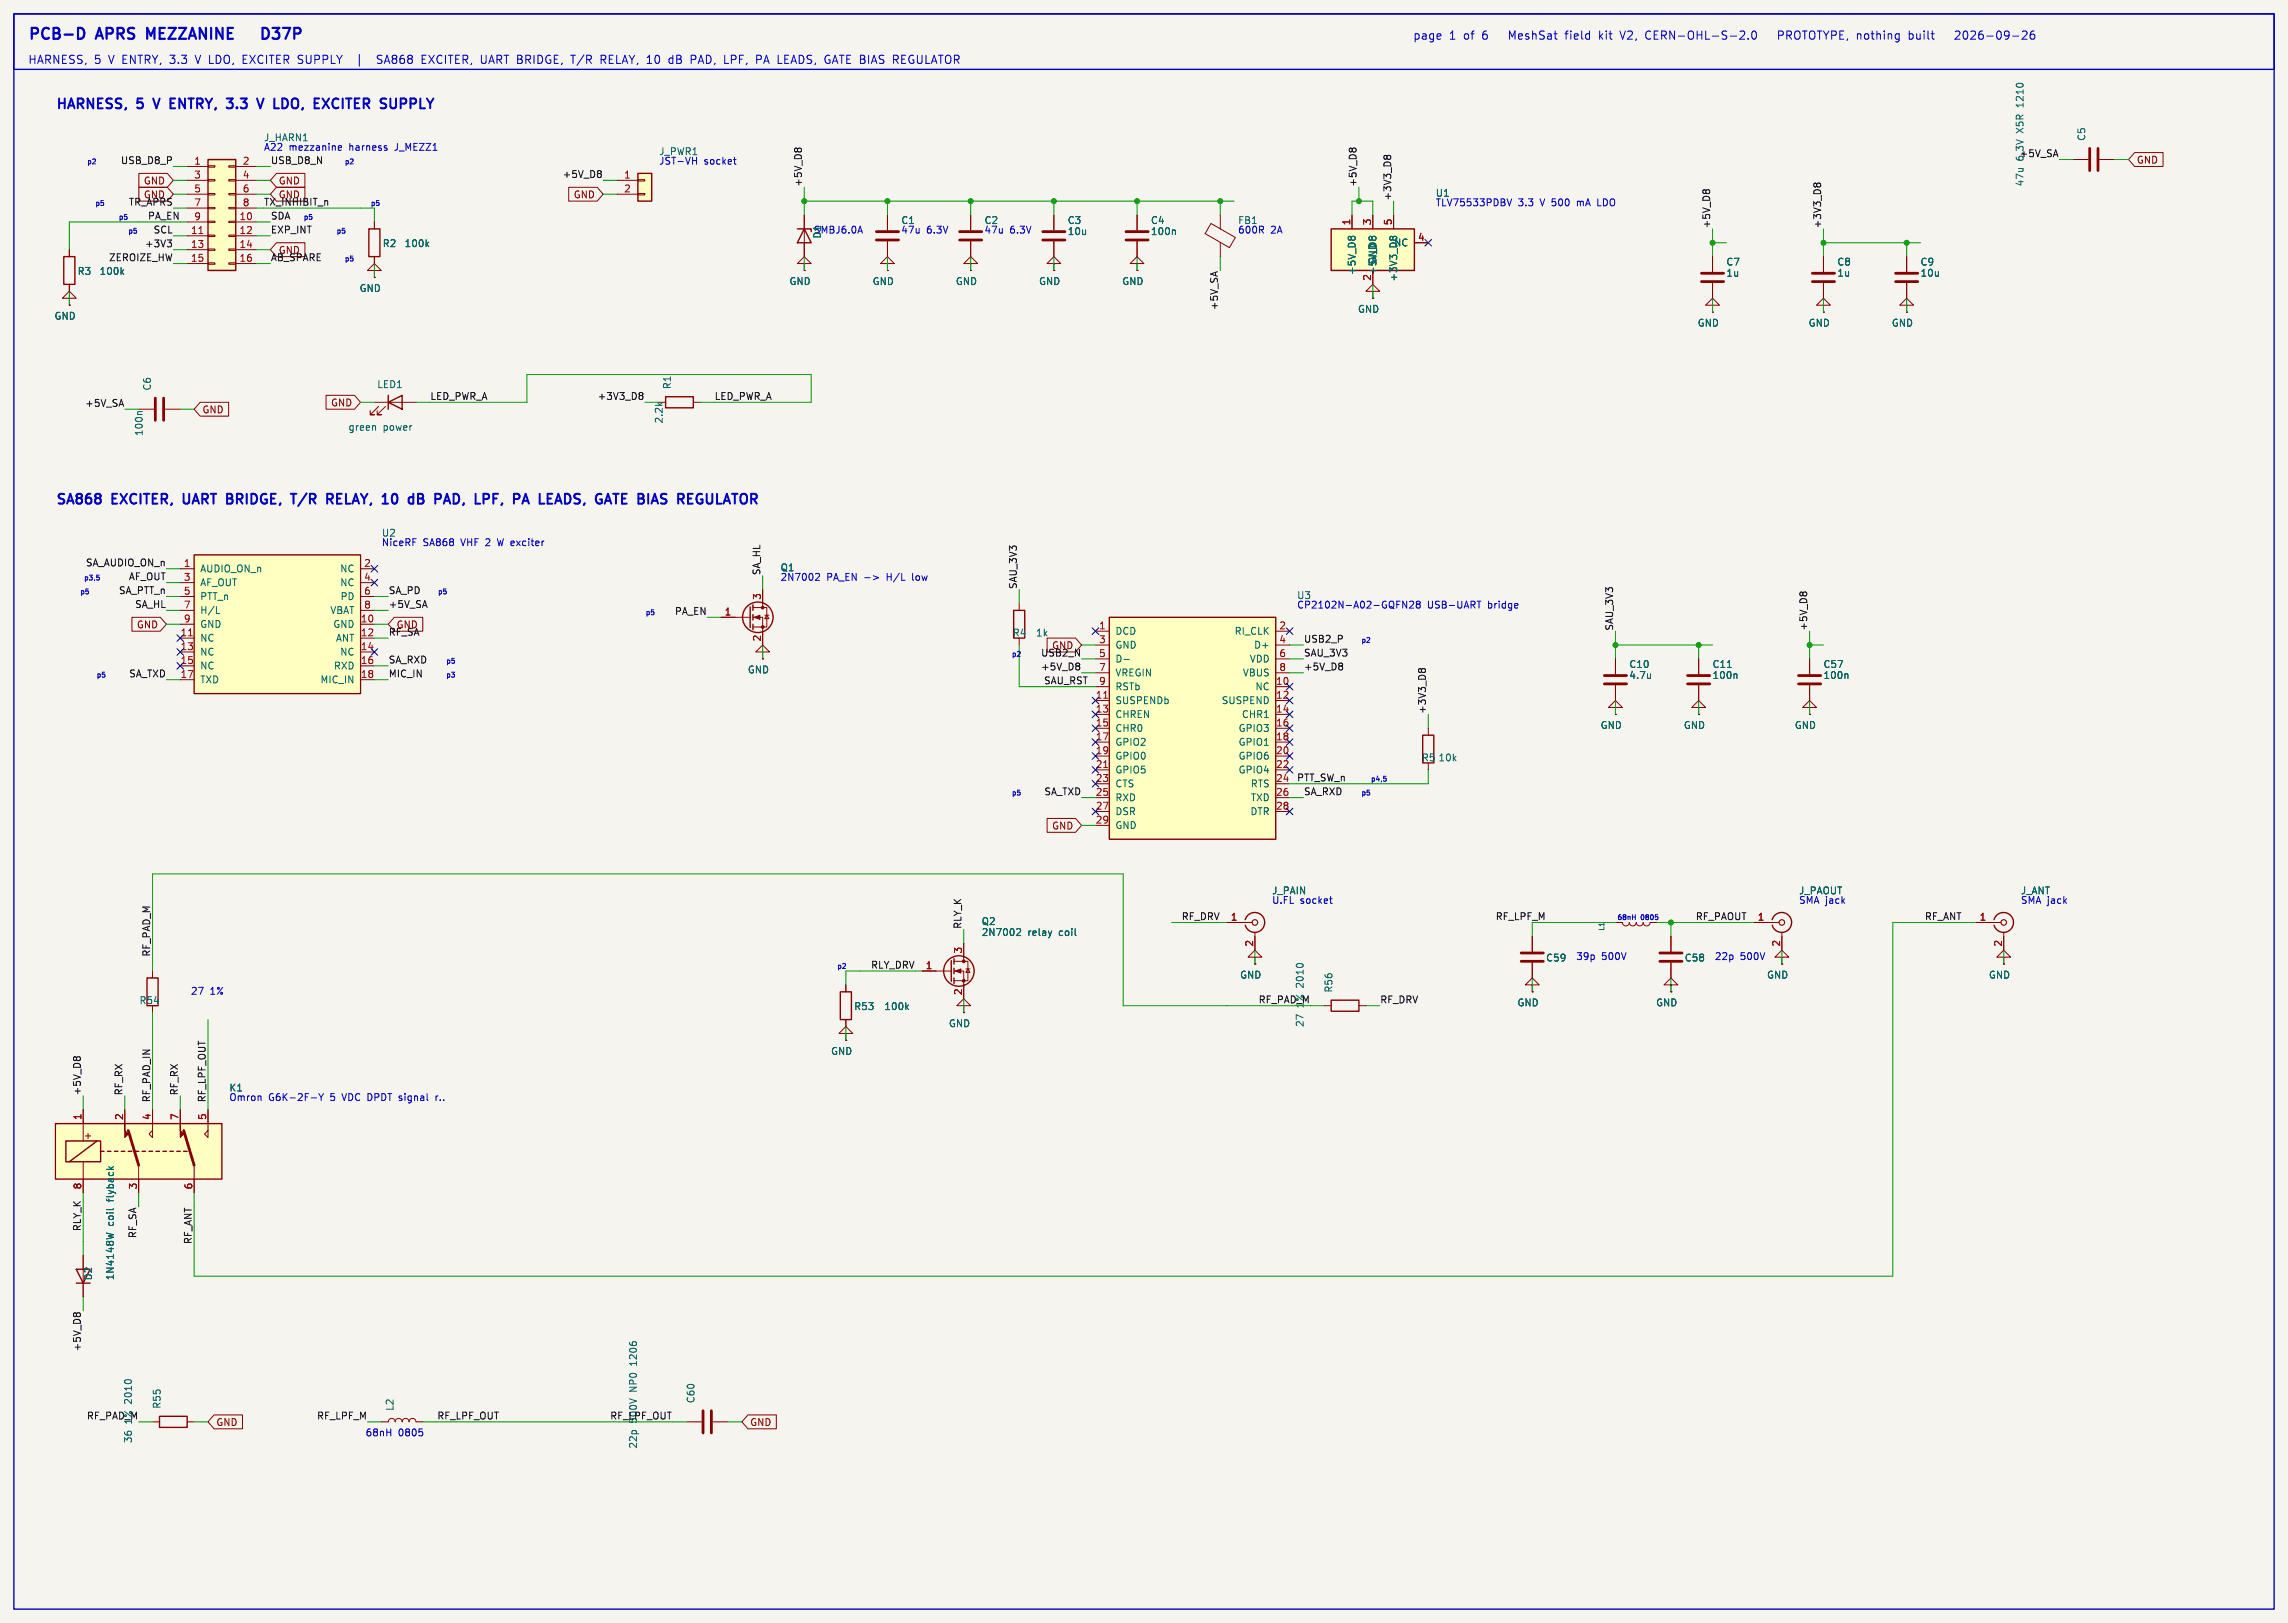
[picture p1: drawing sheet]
<svg xmlns="http://www.w3.org/2000/svg" width="419mm" height="297mm" viewBox="0 0 419 297" stroke-linecap="round" stroke-linejoin="round" font-family="sans-serif">
<defs><g id="words">
<g font-size="2.8" fill="#0000c2">
<text x="5.1" y="7.4">PCB-D</text>
<text x="17.9" y="7.4">APRS</text>
<text x="27.8" y="7.4">MEZZANINE</text>
<text x="51.4" y="7.4">D37P</text>
</g>
<g font-size="2.5" fill="#0000c2">
<text x="10.2" y="20.1">HARNESS,</text>
<text x="25.3" y="20.1">5</text>
<text x="29.1" y="20.1">V</text>
<text x="32.7" y="20.1">ENTRY,</text>
<text x="43.9" y="20.1">3.3</text>
<text x="50.3" y="20.1">V</text>
<text x="53.9" y="20.1">LDO,</text>
<text x="62" y="20.1">EXCITER</text>
<text x="74.9" y="20.1">SUPPLY</text>
<text x="10.2" y="92.5">SA868</text>
<text x="20.7" y="92.5">EXCITER,</text>
<text x="34.4" y="92.5">UART BRIDGE,</text>
<text x="55.7" y="92.5">T/R</text>
<text x="62.9" y="92.5">RELAY, 10</text>
<text x="79.3" y="92.5">dB</text>
<text x="84.8" y="92.5">PAD,</text>
<text x="92.9" y="92.5">LPF,</text>
<text x="100.7" y="92.5">PA</text>
<text x="106.1" y="92.5">LEADS,</text>
<text x="117.2" y="92.5">GATE BIAS</text>
<text x="133.6" y="92.5">REGULATOR</text>
</g>
<g font-size="2.1" fill="#0000c2">
<text x="5.1" y="11.8">HARNESS,</text>
<text x="17.2" y="11.8">5</text>
<text x="20" y="11.8">V ENTRY, 3.3</text>
<text x="36.3" y="11.8">V LDO, EXCITER SUPPLY</text>
<text x="70.6" y="11.8">SA868</text>
<text x="78.9" y="11.8">EXCITER, UART BRIDGE,</text>
<text x="106.8" y="11.8">T/R</text>
<text x="112.3" y="11.8">RELAY, 10</text>
<text x="125.1" y="11.8">dB</text>
<text x="129.3" y="11.8">PAD, LPF,</text>
<text x="141.6" y="11.8">PA LEADS, GATE BIAS</text>
<text x="167.3" y="11.8">REGULATOR</text>
<text x="258.8" y="7.4">page</text>
<text x="265.4" y="7.4">1</text>
<text x="268.2" y="7.4">of</text>
<text x="271.7" y="7.4">6</text>
<text x="277" y="7.4">MeshSat</text>
<text x="287.5" y="7.4">field</text>
<text x="293.8" y="7.4">kit</text>
<text x="297.9" y="7.4">V2,</text>
<text x="302.6" y="7.4">CERN-OHL-S-2.0</text>
<text x="327.4" y="7.4">PROTOTYPE, nothing</text>
<text x="351.6" y="7.4">built</text>
<text x="360.6" y="7.4">2026-09-26</text>
</g>
<g font-size="1.8" fill="#006464">
<text x="370.9" y="19.3" transform="rotate(-90 370.9 19.3)">1210</text>
<text x="48.3" y="26.1">J_HARN1</text>
<text x="370.9" y="24.2" transform="rotate(-90 370.9 24.2)">X5R</text>
<text x="382.2" y="25.9" transform="rotate(-90 382.2 25.9)">C5</text>
<text x="370.9" y="34.2" transform="rotate(-90 370.9 34.2)">47u</text>
<text x="165" y="41.2">C1</text>
<text x="180.2" y="41.2">C2</text>
<text x="195.5" y="41.2">C3</text>
<text x="210.7" y="41.2">C4</text>
<text x="262.9" y="36.2">U1</text>
<text x="70" y="45.4">R2</text>
<text x="74" y="45.4">100k</text>
<text x="150.6" y="43.8" transform="rotate(-90 150.6 43.8)">D1</text>
<text x="195.5" y="43.2">10u</text>
<text x="210.7" y="43.2">100n</text>
<text x="255.3" y="45.3">NC</text>
<text x="14.1" y="50.5">R3</text>
<text x="18.1" y="50.5">100k</text>
<text x="65.8" y="53.7">GND</text>
<text x="144.5" y="52.4">GND</text>
<text x="159.7" y="52.4">GND</text>
<text x="175" y="52.4">GND</text>
<text x="190.2" y="52.4">GND</text>
<text x="205.5" y="52.4">GND</text>
<text x="248.5" y="50.4" transform="rotate(-90 248.5 50.4)">+5V_D8</text>
<text x="252.3" y="50.4" transform="rotate(-90 252.3 50.4)">+5V_D8</text>
<text x="252.3" y="48.5" transform="rotate(-90 252.3 48.5)">GND</text>
<text x="256.1" y="51.7" transform="rotate(-90 256.1 51.7)">+3V3_D8</text>
<text x="316.1" y="48.8">C7</text>
<text x="316.1" y="50.9">1u</text>
<text x="336.4" y="48.8">C8</text>
<text x="336.4" y="50.9">1u</text>
<text x="351.7" y="48.8">C9</text>
<text x="351.7" y="50.9">10u</text>
<text x="9.9" y="58.7">GND</text>
<text x="248.6" y="57.5">GND</text>
<text x="310.9" y="60">GND</text>
<text x="331.2" y="60">GND</text>
<text x="346.4" y="60">GND</text>
<text x="27.8" y="71.6" transform="rotate(-90 27.8 71.6)">C6</text>
<text x="69" y="71.3">LED1</text>
<text x="123.1" y="71.4" transform="rotate(-90 123.1 71.4)">R1</text>
<text x="121.6" y="77.7" transform="rotate(-90 121.6 77.7)">2.2k</text>
<text x="26.3" y="79.9" transform="rotate(-90 26.3 79.9)">100n</text>
<text x="63.7" y="79.1">green</text>
<text x="70.2" y="79.1">power</text>
<text x="36.6" y="105">AUDIO_ON_n</text>
<text x="36.6" y="107.5">AF_OUT</text>
<text x="62.2" y="105">NC</text>
<text x="62.2" y="107.5">NC</text>
<text x="142.9" y="104.8">Q1</text>
<text x="36.6" y="110.1">PTT_n</text>
<text x="36.6" y="112.6">H/L</text>
<text x="60.4" y="112.6">VBAT</text>
<text x="62.3" y="110.1">PD</text>
<text x="36.6" y="115.2">GND</text>
<text x="36.6" y="117.7">NC</text>
<text x="61" y="115.2">GND</text>
<text x="61.4" y="117.7">ANT</text>
<text x="185.4" y="116.7">R4</text>
<text x="189.7" y="116.7">1k</text>
<text x="204.2" y="116.4">DCD</text>
<text x="204.2" y="119">GND</text>
<text x="226.1" y="116.4">RI_CLK</text>
<text x="229.6" y="119">D+</text>
<text x="36.6" y="120.2">NC</text>
<text x="36.6" y="122.8">NC</text>
<text x="36.6" y="125.3">TXD</text>
<text x="58.6" y="125.3">MIC_IN</text>
<text x="61.1" y="122.8">RXD</text>
<text x="62.2" y="120.2">NC</text>
<text x="136.9" y="123.5">GND</text>
<text x="204.2" y="121.5">D-</text>
<text x="204.2" y="124.1">VREGIN</text>
<text x="227.6" y="124.1">VBUS</text>
<text x="228.8" y="121.5">VDD</text>
<text x="298.3" y="122.5">C10</text>
<text x="298.3" y="124.5">4.7u</text>
<text x="313.6" y="124.5">100n</text>
<text x="313.6" y="122.5">C11</text>
<text x="333.9" y="124.5">100n</text>
<text x="333.9" y="122.5">C57</text>
<text x="204.2" y="126.6">RSTb</text>
<text x="204.2" y="129.1">SUSPENDb</text>
<text x="204.2" y="131.7">CHREN</text>
<text x="223.7" y="129.1">SUSPEND</text>
<text x="227.4" y="131.7">CHR1</text>
<text x="229.9" y="126.6">NC</text>
<text x="204.2" y="134.2">CHR0</text>
<text x="204.2" y="136.8">GPIO2</text>
<text x="226.8" y="134.2">GPIO3</text>
<text x="226.8" y="136.8">GPIO1</text>
<text x="293.1" y="133.7">GND</text>
<text x="308.3" y="133.7">GND</text>
<text x="328.7" y="133.7">GND</text>
<text x="204.2" y="139.3">GPIO0</text>
<text x="204.2" y="141.8">GPIO5</text>
<text x="226.8" y="139.3">GPIO6</text>
<text x="226.8" y="141.8">GPIO4</text>
<text x="260.3" y="139.6">R5</text>
<text x="263.4" y="139.6">10k</text>
<text x="204.2" y="144.4">CTS</text>
<text x="204.2" y="146.9">RXD</text>
<text x="204.2" y="149.5">DSR</text>
<text x="229" y="149.5">DTR</text>
<text x="229" y="144.4">RTS</text>
<text x="229" y="146.9">TXD</text>
<text x="204.2" y="152">GND</text>
<text x="232.9" y="165.6">U.FL</text>
<text x="232.9" y="164">J_PAIN</text>
<text x="329.4" y="164">J_PAOUT</text>
<text x="370.1" y="164">J_ANT</text>
<text x="179.7" y="169.6">Q2</text>
<text x="179.7" y="171.6">2N7002</text>
<text x="188.3" y="171.6">relay</text>
<text x="194.1" y="171.6">coil</text>
<text x="227.1" y="179.4">GND</text>
<text x="283.1" y="176.3">C59</text>
<text x="308.5" y="176.3">C58</text>
<text x="323.6" y="179.4">GND</text>
<text x="364.2" y="179.4">GND</text>
<text x="25.5" y="184.1">R54</text>
<text x="156.4" y="185.1">R53</text>
<text x="161.9" y="185.1">100k</text>
<text x="239" y="180.7" transform="rotate(-90 239 180.7)">2010</text>
<text x="244.3" y="181.9" transform="rotate(-90 244.3 181.9)">R56</text>
<text x="277.9" y="184.5">GND</text>
<text x="303.3" y="184.5">GND</text>
<text x="173.7" y="188.3">GND</text>
<text x="239" y="188.1" transform="rotate(-90 239 188.1)">27</text>
<text x="152.1" y="193.4">GND</text>
<text x="41.9" y="200.1">K1</text>
<text x="21.1" y="219.9" transform="rotate(-90 21.1 219.9)">flyback</text>
<text x="21.1" y="224.5" transform="rotate(-90 21.1 224.5)">coil</text>
<text x="17" y="234.5" transform="rotate(-90 17 234.5)">D2</text>
<text x="21.1" y="234.5" transform="rotate(-90 21.1 234.5)">1N4148W</text>
<text x="116.9" y="249.8" transform="rotate(-90 116.9 249.8)">1206</text>
<text x="24.4" y="256.9" transform="rotate(-90 24.4 256.9)">2010</text>
<text x="116.9" y="254.7" transform="rotate(-90 116.9 254.7)">NP0</text>
<text x="127.4" y="257" transform="rotate(-90 127.4 257)">C60</text>
<text x="29.6" y="258.1" transform="rotate(-90 29.6 258.1)">R55</text>
<text x="72.3" y="258.4" transform="rotate(-90 72.3 258.4)">L2</text>
<text x="24.4" y="264.3" transform="rotate(-90 24.4 264.3)">36</text>
<text x="116.9" y="265.4" transform="rotate(-90 116.9 265.4)">22p</text>
</g>
<g font-size="1.8" fill="#0000c2">
<text x="48.3" y="27.7">A22</text>
<text x="52.9" y="27.7">mezzanine</text>
<text x="64.1" y="27.7">harness</text>
<text x="72.6" y="27.7">J_MEZZ1</text>
<text x="120.7" y="28.6">J_PWR1</text>
<text x="120.6" y="30.2">JST-VH</text>
<text x="129" y="30.2">socket</text>
<text x="226.7" y="41.2">FB1</text>
<text x="262.9" y="37.9">TLV75533PDBV</text>
<text x="278.1" y="37.9">3.3</text>
<text x="282.3" y="37.9">V 500</text>
<text x="289.3" y="37.9">mA</text>
<text x="293.3" y="37.9">LDO</text>
<text x="149" y="42.9">SMBJ6.0A</text>
<text x="165" y="42.9">47u</text>
<text x="169.7" y="42.9">6.3V</text>
<text x="180.2" y="42.9">47u</text>
<text x="185" y="42.9">6.3V</text>
<text x="226.7" y="42.9">600R</text>
<text x="232.8" y="42.9">2A</text>
<text x="69.8" y="100.1">NiceRF</text>
<text x="69.9" y="98.5">U2</text>
<text x="77.5" y="100.1">SA868</text>
<text x="84.6" y="100.1">VHF 2</text>
<text x="91.6" y="100.1">W exciter</text>
<text x="142.9" y="106.4">2N7002</text>
<text x="151.4" y="106.4">PA_EN -&gt;</text>
<text x="162.7" y="106.4">H/L</text>
<text x="167.6" y="106.4">low</text>
<text x="237.5" y="111.5">CP2102N-A02-GQFN28</text>
<text x="237.5" y="109.9">U3</text>
<text x="261.5" y="111.5">USB-UART</text>
<text x="272.7" y="111.5">bridge</text>
<text x="238.1" y="165.6">socket</text>
<text x="329.4" y="165.6">SMA jack</text>
<text x="370.1" y="165.6">SMA jack</text>
<text x="288.6" y="175.9">39p</text>
<text x="293.4" y="175.9">500V</text>
<text x="314" y="175.9">22p</text>
<text x="318.8" y="175.9">500V</text>
<text x="34.9" y="182.2">27</text>
<text x="38.5" y="182.2">1%</text>
<text x="41.9" y="201.7">Omron</text>
<text x="49.2" y="201.7">G6K-2F-Y</text>
<text x="60.6" y="201.7">5</text>
<text x="63" y="201.7">VDC DPDT signal</text>
<text x="80.7" y="201.7">r..</text>
<text x="66.9" y="263.1">68nH</text>
<text x="72.9" y="263.1">0805</text>
</g>
<g font-size="1.8" fill="#0f0f0f">
<text x="369.9" y="28.9">+5V_SA</text>
<text x="370.9" y="29.5" transform="rotate(-90 370.9 29.5)">6.3V</text>
<text x="22.1" y="30.1">USB_D8_P</text>
<text x="49.5" y="30.1">USB_D8_N</text>
<text x="103" y="32.7">+5V_D8</text>
<text x="147" y="34.3" transform="rotate(-90 147 34.3)">+5V_D8</text>
<text x="248.6" y="34.3" transform="rotate(-90 248.6 34.3)">+5V_D8</text>
<text x="23.5" y="37.8">TR_APRS</text>
<text x="26.2" y="36.5">GND</text>
<text x="27" y="40.3">PA_EN</text>
<text x="48.3" y="37.8">TX_INHIBIT_n</text>
<text x="49.5" y="40.3">SDA</text>
<text x="51" y="36.5">GND</text>
<text x="254.9" y="36.8" transform="rotate(-90 254.9 36.8)">+3V3_D8</text>
<text x="313.3" y="41.9" transform="rotate(-90 313.3 41.9)">+5V_D8</text>
<text x="333.7" y="41.9" transform="rotate(-90 333.7 41.9)">+3V3_D8</text>
<text x="19.9" y="47.9">ZEROIZE_HW</text>
<text x="26.5" y="45.4">+3V3</text>
<text x="28" y="42.8">SCL</text>
<text x="49.5" y="42.8">EXP_INT</text>
<text x="49.5" y="47.9">AB_SPARE</text>
<text x="51" y="46.7">GND</text>
<text x="223.2" y="56.9" transform="rotate(-90 223.2 56.9)">+5V_SA</text>
<text x="15.5" y="74.6">+5V_SA</text>
<text x="78.7" y="73.3">LED_PWR_A</text>
<text x="109.4" y="73.3">+3V3_D8</text>
<text x="130.8" y="73.3">LED_PWR_A</text>
<text x="15.6" y="103.8">SA_AUDIO_ON_n</text>
<text x="23.5" y="106.3">AF_OUT</text>
<text x="139.4" y="105.4" transform="rotate(-90 139.4 105.4)">SA_HL</text>
<text x="186.3" y="108" transform="rotate(-90 186.3 108)">SAU_3V3</text>
<text x="21.7" y="108.9">SA_PTT_n</text>
<text x="24.7" y="111.4">SA_HL</text>
<text x="71.1" y="111.4">+5V_SA</text>
<text x="71.1" y="108.9">SA_PD</text>
<text x="123.5" y="112.7">PA_EN</text>
<text x="71.1" y="116.5">RF_SA</text>
<text x="72.5" y="115.3">GND</text>
<text x="192.6" y="119.1">GND</text>
<text x="238.8" y="117.8">USB2_P</text>
<text x="295.6" y="115.6" transform="rotate(-90 295.6 115.6)">SAU_3V3</text>
<text x="331.1" y="115.6" transform="rotate(-90 331.1 115.6)">+5V_D8</text>
<text x="23.6" y="124.1">SA_TXD</text>
<text x="71.1" y="121.6">SA_RXD</text>
<text x="71.1" y="124.1">MIC_IN</text>
<text x="190.6" y="120.3">USB2_N</text>
<text x="190.6" y="122.8">+5V_D8</text>
<text x="191.1" y="125.4">SAU_RST</text>
<text x="238.8" y="120.3">SAU_3V3</text>
<text x="238.8" y="122.8">+5V_D8</text>
<text x="261.3" y="130.8" transform="rotate(-90 261.3 130.8)">+3V3_D8</text>
<text x="237.5" y="143.2">PTT_SW_n</text>
<text x="191.2" y="145.7">SA_TXD</text>
<text x="238.8" y="145.7">SA_RXD</text>
<text x="176.2" y="170.2" transform="rotate(-90 176.2 170.2)">RLY_K</text>
<text x="216.4" y="168.6">RF_DRV</text>
<text x="310.5" y="168.6">RF_PAOUT</text>
<text x="352.5" y="168.6">RF_ANT</text>
<text x="27.6" y="175.3" transform="rotate(-90 27.6 175.3)">RF_PAD_M</text>
<text x="159.5" y="177.5">RLY_DRV</text>
<text x="230.5" y="183.8">RF_PAD_M</text>
<text x="239" y="184.6" transform="rotate(-90 239 184.6)">1%</text>
<text x="252.7" y="183.8">RF_DRV</text>
<text x="14.9" y="200.7" transform="rotate(-90 14.9 200.7)">+5V_D8</text>
<text x="22.5" y="200.7" transform="rotate(-90 22.5 200.7)">RF_RX</text>
<text x="27.6" y="201.9" transform="rotate(-90 27.6 201.9)">RF_PAD_IN</text>
<text x="32.7" y="200.7" transform="rotate(-90 32.7 200.7)">RF_RX</text>
<text x="37.8" y="201.9" transform="rotate(-90 37.8 201.9)">RF_LPF_OUT</text>
<text x="14.9" y="225.5" transform="rotate(-90 14.9 225.5)">RLY_K</text>
<text x="25.1" y="226.8" transform="rotate(-90 25.1 226.8)">RF_SA</text>
<text x="35.2" y="227.9" transform="rotate(-90 35.2 227.9)">RF_ANT</text>
<text x="14.9" y="247.6" transform="rotate(-90 14.9 247.6)">+5V_D8</text>
<text x="15.8" y="260">RF_PAD_M</text>
<text x="24.4" y="260.8" transform="rotate(-90 24.4 260.8)">1%</text>
<text x="58" y="260">RF_LPF_M</text>
<text x="80" y="260">RF_LPF_OUT</text>
<text x="111.7" y="260">RF_LPF_OUT</text>
<text x="116.9" y="260.6" transform="rotate(-90 116.9 260.6)">500V</text>
</g>
<g font-size="1.8" fill="#840000">
<text x="26.2" y="34">GND</text>
<text x="51" y="34">GND</text>
<text x="391.3" y="30.2">GND</text>
<text x="105" y="36.5">GND</text>
<text x="37" y="75.9">GND</text>
<text x="60.5" y="74.6">GND</text>
<text x="25" y="115.3">GND</text>
<text x="192.6" y="152.1">GND</text>
<text x="15.2" y="208.8">+</text>
<text x="39.5" y="261.3">GND</text>
<text x="137.3" y="261.3">GND</text>
</g>
<g font-size="1.8" fill="#a90000">
<text x="35.5" y="30.2">1</text>
<text x="35.5" y="32.8">3</text>
<text x="35.5" y="35.3">5</text>
<text x="44.4" y="30.2">2</text>
<text x="44.4" y="32.8">4</text>
<text x="44.4" y="35.3">6</text>
<text x="114.2" y="32.8">1</text>
<text x="114.2" y="35.3">2</text>
<text x="35.5" y="37.8">7</text>
<text x="35.5" y="40.4">9</text>
<text x="43.8" y="40.4">10</text>
<text x="44.4" y="37.8">8</text>
<text x="247.4" y="41.3" transform="rotate(-90 247.4 41.3)">1</text>
<text x="251.2" y="41.3" transform="rotate(-90 251.2 41.3)">3</text>
<text x="255" y="41.3" transform="rotate(-90 255 41.3)">5</text>
<text x="34.9" y="42.9">11</text>
<text x="34.9" y="45.5">13</text>
<text x="43.8" y="42.9">12</text>
<text x="43.8" y="45.5">14</text>
<text x="259.6" y="44.2">4</text>
<text x="34.9" y="48">15</text>
<text x="43.8" y="48">16</text>
<text x="251.2" y="51.5" transform="rotate(-90 251.2 51.5)">2</text>
<text x="33.6" y="103.9">1</text>
<text x="33.6" y="106.4">3</text>
<text x="66.6" y="103.9">2</text>
<text x="66.6" y="106.4">4</text>
<text x="33.6" y="109">5</text>
<text x="33.6" y="111.5">7</text>
<text x="66.6" y="109">6</text>
<text x="66.6" y="111.5">8</text>
<text x="132.6" y="112.8">1</text>
<text x="139.4" y="109.9" transform="rotate(-90 139.4 109.9)">3</text>
<text x="33" y="116.6">11</text>
<text x="33" y="119.1">13</text>
<text x="33.6" y="114">9</text>
<text x="66" y="114">10</text>
<text x="66" y="116.6">12</text>
<text x="66" y="119.1">14</text>
<text x="139.4" y="117.5" transform="rotate(-90 139.4 117.5)">2</text>
<text x="201.2" y="115.3">1</text>
<text x="201.2" y="117.9">3</text>
<text x="234.2" y="115.3">2</text>
<text x="234.2" y="117.9">4</text>
<text x="33" y="121.7">15</text>
<text x="33" y="124.2">17</text>
<text x="66" y="121.7">16</text>
<text x="66" y="124.2">18</text>
<text x="201.2" y="120.4">5</text>
<text x="201.2" y="122.9">7</text>
<text x="201.2" y="125.5">9</text>
<text x="233.6" y="125.5">10</text>
<text x="234.2" y="120.4">6</text>
<text x="234.2" y="122.9">8</text>
<text x="200.6" y="128">11</text>
<text x="200.6" y="130.6">13</text>
<text x="233.6" y="128">12</text>
<text x="233.6" y="130.6">14</text>
<text x="200.6" y="133.1">15</text>
<text x="200.6" y="135.6">17</text>
<text x="233.6" y="133.1">16</text>
<text x="233.6" y="135.6">18</text>
<text x="200.6" y="138.2">19</text>
<text x="200.6" y="140.7">21</text>
<text x="200.6" y="143.3">23</text>
<text x="233.6" y="138.2">20</text>
<text x="233.6" y="140.7">22</text>
<text x="233.6" y="143.3">24</text>
<text x="200.6" y="145.8">25</text>
<text x="200.6" y="148.3">27</text>
<text x="233.6" y="145.8">26</text>
<text x="233.6" y="148.3">28</text>
<text x="200.6" y="150.9">29</text>
<text x="225.4" y="168.7">1</text>
<text x="229.6" y="173.4" transform="rotate(-90 229.6 173.4)">2</text>
<text x="321.9" y="168.7">1</text>
<text x="326.1" y="173.4" transform="rotate(-90 326.1 173.4)">2</text>
<text x="362.5" y="168.7">1</text>
<text x="366.8" y="173.4" transform="rotate(-90 366.8 173.4)">2</text>
<text x="169.5" y="177.5">1</text>
<text x="176.3" y="174.7" transform="rotate(-90 176.3 174.7)">3</text>
<text x="176.3" y="182.3" transform="rotate(-90 176.3 182.3)">2</text>
<text x="15" y="205.2" transform="rotate(-90 15 205.2)">1</text>
<text x="22.6" y="205.2" transform="rotate(-90 22.6 205.2)">2</text>
<text x="27.7" y="205.2" transform="rotate(-90 27.7 205.2)">4</text>
<text x="32.8" y="205.2" transform="rotate(-90 32.8 205.2)">7</text>
<text x="37.8" y="205.2" transform="rotate(-90 37.8 205.2)">5</text>
<text x="15" y="217.9" transform="rotate(-90 15 217.9)">8</text>
<text x="25.1" y="217.9" transform="rotate(-90 25.1 217.9)">3</text>
<text x="35.3" y="217.9" transform="rotate(-90 35.3 217.9)">6</text>
</g>
<text font-size="1.8" fill="#009600" x="273.9" y="168.6">RF_LPF_M</text>
<g font-size="1.3" fill="#0000c2">
<text x="15.9" y="30.1">p2</text>
<text x="63.1" y="30.1">p2</text>
<text x="17.4" y="37.8">p5</text>
<text x="21.7" y="40.3">p5</text>
<text x="55.5" y="40.3">p5</text>
<text x="67.8" y="37.8">p5</text>
<text x="23.4" y="42.8">p5</text>
<text x="61.6" y="42.8">p5</text>
<text x="63.1" y="47.9">p5</text>
<text x="15.3" y="106.3">p3,5</text>
<text x="14.6" y="108.9">p5</text>
<text x="80.1" y="108.9">p5</text>
<text x="118.2" y="112.7">p5</text>
<text x="249.3" y="117.8">p2</text>
<text x="17.6" y="124.1">p5</text>
<text x="81.7" y="124.1">p3</text>
<text x="81.7" y="121.6">p5</text>
<text x="185.3" y="120.3">p2</text>
<text x="251" y="143.2">p4,5</text>
<text x="185.3" y="145.7">p5</text>
<text x="249.3" y="145.7">p5</text>
<text x="296.2" y="168.5">68nH</text>
<text x="300.6" y="168.5">0805</text>
<text x="153.3" y="177.5">p2</text>
</g>
<text font-size="1.3" fill="#006464" x="294.1" y="170.6" transform="rotate(-90 294.1 170.6)">L1</text>
</g></defs>
<path d="M0 0h419.1v297.2h-419.1z" fill="#f5f4ef" stroke="#f5f4ef" stroke-width=".18"/>
<path d="M332 50h4M332 51.6h4" fill="none" stroke="#840000" stroke-width=".51"/>
<path d="M334 47v2.8M334 51.8v2.8M168.9 177.8h5.3M174.8 176h2.5v3.6h-2.5M174.8 177.8h1.7v5.1M176.5 172.7v3.3M176.9 177.4h.8M177.3 177.4l.4 .7h-.8zM154.9 180.3v1.3M154.9 186.7v1.3M176.5 184.2h1.3l-1.3-1.3-1.2 1.3h1.2v1.2M176.5 185.4h.1" fill="none" stroke="#840000" stroke-width=".18"/>
<g fill="none" stroke="#840000" stroke-width=".25">
<path d="M174.2 175.9v3.8M174.8 175.5v1M174.8 177.3v1M174.8 179.1v1M153.9 181.6h2.1v5.1h-2.1z"/>
<circle cx="175.6" cy="177.8" r="2.79"/>
</g>
<path d="M186.4 170l.4 .1 .2 .3-.8 .9h.8M166 184.4l.4 .5M166.4 184l-.5 .5" fill="none" stroke="#006464" stroke-width=".18"/>
<g fill="#840000" stroke="#840000" stroke-width=".18">
<path d="M175 177.8l1-.4v.8z"/>
<circle cx="176.5" cy="176" r=".25"/>
<circle cx="176.5" cy="179.6" r=".25"/>
</g>
<path d="M10.2 205.7h30.4v10.2h-30.4z" fill="#ffffc2"/>
<g fill="none" stroke="#840000" stroke-width=".25">
<path d="M26.9 179.1h2.1v5.1h-2.1zM10.2 205.7h30.4v10.2h-30.4zM12.1 208.9h6.3v3.8h-6.3zM17.8 208.9l-5.1 3.8M18.4 210.8h.6M19.7 210.8h.6M21 210.8h.6M22.2 210.8h.7M23.5 210.8h.6M24.8 210.8h.6M26 210.8h.7M27.3 210.8h.6"/>
<path d="M28.6 210.8h.6M29.8 210.8h.7M31.1 210.8h.6M32.4 210.8h.6M33.7 210.8h.6M14 232.4h2.5l-1.3 2.6zM14 235h2.5"/>
</g>
<g fill="none" stroke="#840000" stroke-width=".18">
<path d="M223.5 39.4v2.5M221.8 40.9l4.5 2.6-1.1 1.8-4.4-2.5zM223.5 44.4v2.6M27.9 177.8v1.3M27.9 184.2v1.2M15.2 203.2v5.7M15.2 212.7v5.7M22.9 203.2v2.5M25.4 213.4v5M27.9 203.2v5.1l-.6-.7 .6-.6M33 203.2v2.5M35.6 213.4v5"/>
<path d="M38.1 203.2v5.1l-.6-.7 .6-.6M15.2 229.9v2.5M15.2 235v2.5"/>
</g>
<g fill="#840000" stroke="#840000" stroke-width=".18">
<path d="M22.9 205.7v1.3l.6 .6-.6 .7z"/>
<path d="M33 205.7v1.3l.7 .6-.7 .7z"/>
</g>
<path d="M23.5 207l1.9 6.4M33.7 207l1.9 6.4" fill="none" stroke="#840000" stroke-width=".51"/>
<path d="M19.9 213.6l.5 .5M20.8 213.6l-.5 .4M19.5 225.8l1.3 .3M20.8 221.3l-.1 .1" fill="none" stroke="#006464" stroke-width=".18"/>
<path d="M203.2 113h30.5v40.7h-30.5z" fill="#ffffc2"/>
<path d="M203.2 113h30.5v40.7h-30.5z" fill="none" stroke="#840000" stroke-width=".25"/>
<g fill="none" stroke="#840000" stroke-width=".18">
<path d="M313.7 55.9h1.3l-1.3-1.3-1.3 1.3h1.3v1.3M313.7 57.2h.1M313.7 47v2.8M313.7 51.8v2.8M334 55.9h1.3l-1.3-1.3-1.3 1.3h1.3v1.3M334 57.2h.1M349.2 55.9h1.3l-1.3-1.3-1.2 1.3h1.2v1.3M349.2 57.2h.1M200.7 115.6h2.5M200.7 118.1h2.5M233.7 115.6h2.5M233.7 118.1h2.5"/>
<path d="M200.7 120.7h2.5M200.7 123.2h2.5M200.7 125.7h2.5M200.7 128.3h2.5M200.7 130.8h2.5M200.7 133.4h2.5M200.7 135.9h2.5M200.7 138.4h2.5M233.7 120.7h2.5M233.7 123.2h2.5M233.7 125.7h2.5M233.7 128.3h2.5"/>
<path d="M233.7 130.8h2.5M233.7 133.4h2.5M233.7 135.9h2.5M233.7 138.4h2.5M200.7 141h2.5M200.7 143.5h2.5M200.7 146.1h2.5M200.7 148.6h2.5M200.7 151.1h2.5M233.7 141h2.5M233.7 143.5h2.5M233.7 146.1h2.5"/>
<path d="M233.7 148.6h2.5M154.9 189.2h1.3l-1.3-1.2-1.2 1.2h1.2v1.3M154.9 190.5h.1"/>
</g>
<path d="M205.9 120.7h1" fill="none" stroke="#006464" stroke-width=".18"/>
<path d="M202.2 127.9h.7M202.2 140.6h.7" fill="none" stroke="#a90000" stroke-width=".18"/>
<path d="M311.7 50h4M311.7 51.6h4" fill="none" stroke="#840000" stroke-width=".51"/>
<path d="M243.8 41.9h15.3v7.6h-15.3z" fill="#ffffc2"/>
<path d="M243.8 41.9h15.3v7.6h-15.3zM71.1 73.7l2.6-1.3v2.5zM71.1 72.4v2.5M365.3 168.4a1.81 1.81 0 0 1 2.7-1 1.81 1.81 0 0 1 .1 3 1.81 1.81 0 0 1-2.8-1" fill="none" stroke="#840000" stroke-width=".25"/>
<g fill="none" stroke="#840000" stroke-width=".18">
<path d="M162.6 39.4v2.8M177.8 39.4v2.8M193 39.4v2.8M208.3 39.4v2.8M247.6 39.4v2.5M251.5 39.4v2.5M255.3 39.4v2.5M379.7 29.2h2.8M384.6 29.2h2.7M68.6 49.5h1.2l-1.2-1.2-1.3 1.2h1.3v1.3M68.6 50.8h.1M162.6 48.3h1.2l-1.2-1.3-1.3 1.3h1.3v1.2"/>
<path d="M162.6 49.5h.1M162.6 44.2v2.8M177.8 48.3h1.3l-1.3-1.3-1.3 1.3h1.3v1.2M177.8 49.5h.1M177.8 44.2v2.8M193 48.3h1.3l-1.3-1.3-1.2 1.3h1.2v1.2M193 49.5h.1M193 44.2v2.8M208.3 44.2v2.8M251.5 53.3h1.2l-1.2-1.2-1.3 1.2h1.3v1.3M251.5 54.6h.1M251.5 49.5v2.6"/>
<path d="M259.1 44.5h2.5M349.2 47v2.8M349.2 51.8v2.8M68.6 73.7h7.6M69.3 74.4l-1.5 1.5h.8h-.8v-.7M70.6 74.4l-1.5 1.5h.7h-.7v-.7M331.5 120.7v2.7M331.5 125.5v2.8M361.9 168.9h4.6M367 175.3h1.3l-1.3-1.3-1.2 1.3h1.2v1.2M367 176.5h.1M367 170.7v3.3"/>
</g>
<path d="M215.1 42.1l.2 .2v.7M247 43.5l.2-.2 .3 .2 .2-.2h.3l.2 .2M250.8 43.5l.2-.2 .3 .2 .3-.2h.2l.2 .2M255.8 43.5l-.2-.2h-.2l-.3 .2-.3-.2-.2 .2v.3M68.7 78l.1 .8M338.3 123.4l.2 .2v.6" fill="none" stroke="#006464" stroke-width=".18"/>
<g fill="none" stroke="#840000" stroke-width=".51">
<path d="M382.8 27.2v4M384.3 27.2v4M160.5 42.4h4.1M160.5 43.9h4.1M175.8 42.4h4M175.8 43.9h4M191 42.4h4.1M191 43.9h4.1M206.2 42.4h4.1M206.2 43.9h4.1M347.2 50h4.1M347.2 51.6h4.1"/>
<path d="M329.4 123.7h4.1M329.4 125.2h4.1"/>
</g>
<circle cx="367" cy="168.9" r=".51" fill="none" stroke="#840000" stroke-width=".2"/>
<path d="M35.6 101.6h30.4v25.4h-30.4z" fill="#ffffc2"/>
<g fill="none" stroke="#840000" stroke-width=".25">
<path d="M67.6 41.9h2v5.1h-2zM121.9 72.6h5.1v2.1h-5.1zM35.6 101.6h30.4v25.4h-30.4zM137.4 111.1v3.8M137.9 110.7v1.1M137.9 112.5v1M137.9 114.3v1M185.7 111.8h2v5h-2z"/>
<circle cx="138.8" cy="113" r="2.79"/>
</g>
<g fill="none" stroke="#840000" stroke-width=".18">
<path d="M68.6 40.6v1.3M68.6 47v1.3M25.4 74.9h2.8M30.2 74.9h2.8M120.6 73.7h1.3M127 73.7h1.3M33 104.1h2.6M33 106.7h2.6M33 109.2h2.6M33 111.8h2.6M33 114.3h2.6M33 116.8h2.6"/>
<path d="M33 119.4h2.6M66 104.1h2.6M66 106.7h2.6M66 109.2h2.6M66 111.8h2.6M66 114.3h2.6M66 116.8h2.6M66 119.4h2.6M132.1 113h5.3M137.9 111.3h2.6v3.5h-2.6M137.9 113h1.8v5.1M139.7 119.4h1.3l-1.3-1.3-1.3 1.3h1.3v1.3"/>
<path d="M139.7 108v3.3M140.1 112.6h.7M140.5 112.6l.3 .7h-.7zM186.7 110.5v1.3M186.7 116.8v1.3M33 121.9h2.6M33 124.5h2.6M66 121.9h2.6M66 124.5h2.6M139.7 120.7h.1"/>
</g>
<path d="M78.2 44.7l.3 .5M78.5 44.3l-.4 .5M26.1 75.4h-.7l-.2 .1M39.6 112.3h.6" fill="none" stroke="#006464" stroke-width=".18"/>
<path d="M34.5 116.4h.8" fill="none" stroke="#a90000" stroke-width=".18"/>
<path d="M28.4 72.9v4.1M30 72.9v4.1" fill="none" stroke="#840000" stroke-width=".51"/>
<g fill="#840000" stroke="#840000" stroke-width=".18">
<path d="M138.2 113l1-.4v.8z"/>
<circle cx="139.7" cy="111.3" r=".25"/>
<circle cx="139.7" cy="114.8" r=".25"/>
</g>
<path d="M116.8 31.8h2.6v5h-2.6z" fill="#ffffc2"/>
<path d="M116.8 31.8h2.6v5h-2.6zM146 41.9h2.6v.5M147.3 41.9l1.3 2.6h-2.6zM260.6 134.6h2v5.1h-2zM228.1 168.4a1.81 1.81 0 0 1 2.8-1 1.81 1.81 0 0 1 0 3 1.81 1.81 0 0 1-2.8-1M324.6 168.4a1.82 1.82 0 0 1 2-1.3 1.82 1.82 0 0 1 1.6 1.8M328.2 168.9a1.81 1.81 0 0 1-1.6 1.8 1.81 1.81 0 0 1-2-1.3M243.8 183.1h5.1v2.1h-5.1zM29.2 259.3h5.1v2.1h-5.1z" fill="none" stroke="#840000" stroke-width=".25"/>
<g fill="none" stroke="#840000" stroke-width=".18">
<path d="M113 33h3.8M113 35.6h3.8M116.8 32.9h1.3v.2h-1.3zM116.8 35.4h1.3v.3h-1.3zM147.3 39.4v7.6M147.3 48.3h1.3l-1.3-1.3-1.3 1.3h1.3v1.2M147.3 49.5h.1M208.3 48.3h1.2l-1.2-1.3-1.3 1.3h1.3v1.2M208.3 49.5h.1M261.6 133.4v1.2M261.6 139.7v1.3M295.9 129.5h1.3l-1.3-1.2-1.3 1.2h1.3v1.3"/>
<path d="M295.9 130.8h.1M295.9 120.7v2.7M295.9 125.5v2.8M311.1 129.5h1.3l-1.3-1.2-1.2 1.2h1.2v1.3M311.1 130.8h.1M311.1 120.7v2.7M311.1 125.5v2.8M331.5 129.5h1.2l-1.2-1.2-1.3 1.2h1.3v1.3M331.5 130.8h.1M224.8 168.9h4.6M229.9 175.3h1.2l-1.2-1.3-1.3 1.3h1.3v1.2M229.9 176.5h.1"/>
<path d="M229.9 170.7v3.3M280.7 171.5v2.7M280.7 176.3v2.8M297.2 168.9a.64 .64 0 0 0 .6 .6 .64 .64 0 0 0 .6-.6 .64 .64 0 0 0 .7 .6 .64 .64 0 0 0 .6-.6 .64 .64 0 0 0 .7 .6 .64 .64 0 0 0 .6-.6 .64 .64 0 0 0 .6 .6 .64 .64 0 0 0 .7-.6M306.1 171.5v2.7M306.1 176.3v2.8M321.3 168.9h4.6M326.4 175.3h1.3l-1.3-1.3-1.3 1.3h1.3v1.2M326.4 176.5h.1M326.4 170.7v3.3M242.6 184.2h1.2M248.9 184.2h1.3"/>
<path d="M280.7 180.3h1.2l-1.2-1.2-1.3 1.2h1.3v1.3M280.7 181.6h.1M306.1 180.3h1.2l-1.2-1.2-1.3 1.2h1.3v1.3M306.1 181.6h.1M27.9 260.4h1.3M34.3 260.4h1.3"/>
</g>
<path d="M293.9 123.7h4M293.9 125.2h4M309.1 123.7h4.1M309.1 125.2h4.1M278.6 174.5h4.1M278.6 176h4.1M304 174.5h4.1M304 176h4.1" fill="none" stroke="#840000" stroke-width=".51"/>
<path d="M302.3 123.4v.8M302.3 124.1v.1M316.4 122.2h.7M318 123.4l.2 .2v.6" fill="none" stroke="#006464" stroke-width=".18"/>
<g fill="none" stroke="#840000" stroke-width=".2">
<circle cx="229.9" cy="168.9" r=".51"/>
<circle cx="326.4" cy="168.9" r=".51"/>
</g>
<path d="M38.1 29.2h5.1v20.3h-5.1z" fill="#ffffc2"/>
<path d="M38.1 29.2h5.1v20.3h-5.1zM11.7 47h2v5.1h-2z" fill="none" stroke="#840000" stroke-width=".25"/>
<g fill="none" stroke="#840000" stroke-width=".18">
<path d="M25.4 31.7h5.2l1.1 1.3-1.1 1.3h-5.2zM25.4 34.3h5.2l1.1 1.3-1.1 1.2h-5.2zM34.3 30.5h3.8M34.3 33h3.8M34.3 35.6h3.8M34.3 38.1h3.8M38.1 30.4h1.3v.2h-1.3zM38.1 32.9h1.3v.2h-1.3zM38.1 35.4h1.3v.3h-1.3zM38.1 38h1.3v.2h-1.3zM41.9 30.4h1.3v.2h-1.3zM41.9 32.9h1.3v.2h-1.3z"/>
<path d="M41.9 35.4h1.3v.3h-1.3zM41.9 38h1.3v.2h-1.3zM43.2 30.5h3.8M43.2 33h3.8M43.2 35.6h3.8M43.2 38.1h3.8M50.6 34.3h5.2v2.5h-5.2l-1.1-1.2zM50.6 31.7h5.2v2.6h-5.2l-1.1-1.3zM104.2 34.3h5.2l1.1 1.3-1.1 1.2h-5.2zM147.3 39.4v2.5M162.6 39.4v2.8M177.8 39.4v2.8"/>
<path d="M193 39.4v2.8M208.3 39.4v2.8M247.6 39.4v2.5M251.5 39.4v2.5M255.3 39.4v2.5M391 27.9h5.2v2.6h-5.2l-1.1-1.3zM12.7 54.6h1.3l-1.3-1.3-1.3 1.3h1.3v1.3M12.7 55.9h.1M12.7 45.7v1.3M12.7 52.1v1.2M34.3 40.6h3.8M34.3 43.2h3.8"/>
<path d="M34.3 45.7h3.8M34.3 48.3h3.8M38.1 40.5h1.3v.3h-1.3zM38.1 43.1h1.3v.2h-1.3zM38.1 45.6h1.3v.2h-1.3zM38.1 48.1h1.3v.3h-1.3zM41.9 40.5h1.3v.3h-1.3zM41.9 43.1h1.3v.2h-1.3zM41.9 45.6h1.3v.2h-1.3zM41.9 48.1h1.3v.3h-1.3zM43.2 40.6h3.8M43.2 43.2h3.8"/>
<path d="M43.2 45.7h3.8M43.2 48.3h3.8M50.6 44.4h5.2v2.6h-5.2l-1.1-1.3zM68.6 50.8h.1M68.6 40.6v1.3M68.6 47v1.3M147.3 49.5h.1M147.3 44.5v2.5M162.6 49.5h.1M162.6 44.2v2.8M177.8 49.5h.1M177.8 44.2v2.8"/>
<path d="M193 49.5h.1M193 44.2v2.8M208.3 49.5h.1M208.3 44.2v2.8M251.5 54.6h.1M251.5 49.5v2.6M259.1 44.5h2.5M313.7 57.2h.1M313.7 47v2.8M313.7 51.8v2.8M334 57.2h.1M334 47v2.8"/>
<path d="M334 51.8v2.8M349.2 57.2h.1M349.2 47v2.8M349.2 51.8v2.8M36.7 73.7h5.2v2.5h-5.2l-1.1-1.3zM59.7 72.4h5.2l1.1 1.3-1.1 1.2h-5.2zM24.2 113h5.2l1.1 1.3-1.1 1.3h-5.2zM72.2 113h5.2v2.6h-5.2l-1.1-1.3zM132.1 113h2.5M139.7 108v2.5M139.7 115.6v2.5M191.8 116.8h5.2l1.1 1.3-1.1 1.3h-5.2z"/>
<path d="M139.7 120.7h.1M295.9 130.8h.1M295.9 120.7v2.7M295.9 125.5v2.8M311.1 130.8h.1M311.1 120.7v2.7M311.1 125.5v2.8M331.5 130.8h.1M331.5 120.7v2.7M331.5 125.5v2.8M191.8 149.9h5.2l1.1 1.2-1.1 1.3h-5.2zM168.9 177.8h2.5"/>
<path d="M176.5 172.7v2.6M224.8 168.9h2.5M229.9 176.5h.1M229.9 171.5v2.5M280.7 171.5v2.7M280.7 176.3v2.8M306.1 171.5v2.7M306.1 176.3v2.8M321.3 168.9h2.5M326.4 176.5h.1M326.4 171.5v2.5M361.9 168.9h2.6"/>
<path d="M367 176.5h.1M367 171.5v2.5M154.9 190.5h.1M154.9 180.3v1.3M154.9 186.7v1.3M176.5 185.4h.1M176.5 180.3v2.6M280.7 181.6h.1M306.1 181.6h.1M15.2 203.2v2.5M15.2 215.9v2.5M22.9 203.2v2.5"/>
<path d="M25.4 215.9v2.5M27.9 203.2v2.5M33 203.2v2.5M35.6 215.9v2.5M38.1 203.2v2.5M15.2 229.9v2.5M15.2 235v2.5M39.2 259.1h5.2v2.5h-5.2l-1.1-1.2zM137 259.1h5.2v2.5h-5.2l-1.1-1.2zM69.8 260.4h1.3a.64 .64 0 0 1 .7-.7 .64 .64 0 0 1 .6 .7 .64 .64 0 0 1 .6-.7 .64 .64 0 0 1 .7 .7 .64 .64 0 0 1 .6-.7 .64 .64 0 0 1 .6 .7 .64 .64 0 0 1 .7-.7 .64 .64 0 0 1 .6 .7h1.3M125.7 260.4h2.8M130.6 260.4h2.7"/>
</g>
<path d="M36.4 42.8h.8" fill="none" stroke="#a90000" stroke-width=".18"/>
<g fill="none" stroke="#006464" stroke-width=".18">
<path d="M22.3 49.8l.4 .4M22.7 49.4l-.5 .5M78.2 44.7l.3 .5M78.5 44.3l-.4 .5M215.1 42.1l.2 .2v.7M247 43.5l.2-.2 .3 .2 .2-.2h.3l.2 .2M250.8 43.5l.2-.2 .3 .2 .3-.2h.2l.2 .2M255.8 43.5l-.2-.2h-.2l-.3 .2-.3-.2-.2 .2v.3M302.3 123.4v.8M302.3 124.1v.1M316.4 122.2h.7M318 123.4l.2 .2v.6"/>
<path d="M338.3 123.4l.2 .2v.6M186.4 170l.4 .1 .2 .3-.8 .9h.8M166 184.4l.4 .5M166.4 184l-.5 .5M19.9 213.6l.5 .5M20.8 213.6l-.5 .4M19.5 225.8l1.3 .3M20.8 221.3l-.1 .1"/>
</g>
<path d="M128.8 258.3v4.1M130.3 258.3v4.1" fill="none" stroke="#840000" stroke-width=".51"/>
<g fill="none" stroke="#0f0f0f" stroke-width=".18">
<path d="M109.9 31.2l.2 .3-.2 .3 .2 .2v.3l-.2 .2M145.5 27.4l.3-.3 .3 .3 .2-.3h.3l.2 .3M247.1 27.4l.3-.3 .3 .3 .2-.3h.3l.2 .3M254 28.7l-.3-.3-.2 .3v.2M254 28.7l.3-.3h.2l.2 .2 .1 .3M254 28.7v.2M311.9 35l.2-.3 .4 .3 .2-.3h.2l.3 .3M332.8 33.8l-.3-.3-.3 .3v.2M332.8 33.8l.2-.3h.3l.1 .1 .1 .4M332.8 33.8v.2M30.6 43.9h.8l-.4 .5M31.2 44.4l.2 .3v.3l-.2 .2"/>
<path d="M117.3 71.9h.2l.3 .2-.3 .3M117.3 72.4h.2M117.5 72.4l.3 .3v.2l-.2 .2h-.3M329.7 108.6l.2-.2 .3 .2 .3-.2h.2l.3 .2M197.5 121.4l.3 .2-.3 .4 .3 .2v.2l-.3 .3M245.7 121.4l.2 .2-.2 .4 .2 .2v.2l-.2 .3M260.4 122.7l-.3-.3-.3 .3v.2M260.4 122.7l.2-.3h.3l.1 .1 .1 .4M260.4 122.7v.2M13.5 193.7l.2-.2 .3 .2 .2-.2h.3l.2 .2M13.5 240.6l.2-.2 .3 .2 .2-.2h.3l.2 .2"/>
</g>
<g fill="none" stroke="#009600" stroke-width=".18">
<path d="M31.7 30.5h2.6M31.7 38.1h2.6M31.7 33h2.6M31.7 35.6h2.6M47 30.5h2.5M47 38.1h21.6v2.5M47 33h2.5M47 35.6h2.5M110.5 33h2.5M110.5 35.6h2.5M147.3 36.8h78.8M147.3 34.3v5.1"/>
<path d="M162.6 36.8v2.6M177.8 36.8v2.6M193 36.8v2.6M208.3 36.8v2.6M223.5 36.8v2.6M247.6 39.4v-2.6h3.9v2.6M248.9 34.3v2.5M255.3 36.8v2.6M377.2 29.2h2.5M387.3 29.2h2.6M12.7 53.3v2.6M31.7 48.3h2.6"/>
<path d="M31.7 45.7h2.6M31.7 43.2h2.6M34.3 40.6h-21.6v5.1M47 48.3h2.5M47 40.6h2.5M47 45.7h2.5M47 43.2h2.5M68.6 48.3v2.5M147.3 47v2.5M162.6 47v2.5M177.8 47v2.5M193 47v2.5"/>
<path d="M208.3 47v2.5M223.5 47v2.5M251.5 52.1v2.5M313.7 44.5h2.5M313.7 41.9v5.1M313.7 54.6v2.6M334 44.5h17.8M334 41.9v5.1M334 54.6v2.6M349.2 44.5v2.5M349.2 54.6v2.6M22.9 74.9h2.5"/>
<path d="M33 74.9h2.6M66 73.7h2.6M76.2 73.7h20.3v-5.1h52.1v5.1h-20.3M118.1 73.7h2.5M30.5 109.2h2.5M30.5 111.8h2.5M30.5 106.7h2.5M30.5 104.1h2.5M30.5 114.3h2.5M68.6 109.2h2.5M68.6 111.8h2.5M68.6 114.3h2.5"/>
<path d="M68.6 116.8h2.5M129.5 113h2.6M139.7 105.4v2.6M139.7 118.1v2.6M186.7 108v2.5M186.7 118.1v7.6h14M198.1 118.1h2.6M236.2 118.1h2.6M295.9 118.1h17.8M295.9 115.6v5.1M311.1 118.1v2.6M331.5 118.1h2.5"/>
<path d="M331.5 115.6v5.1M30.5 124.5h2.5M68.6 124.5h2.5M68.6 121.9h2.5M198.1 123.2h2.6M198.1 120.7h2.6M236.2 123.2h2.6M236.2 120.7h2.6M261.6 130.8v2.6M295.9 128.3v2.5M311.1 128.3v2.5M331.5 128.3v2.5"/>
<path d="M198.1 151.1h2.6M198.1 146.1h2.6M236.2 146.1h2.6M261.6 141v2.5h-25.4M27.9 177.8v-17.8h177.8v24.2h36.9M168.9 177.8h-14v2.5M176.5 170.2v2.5M214.6 168.9h10.2M229.9 174v2.5M280.7 168.9v2.6M280.7 179.1v2.5M283.2 168.9h12.7"/>
<path d="M303.5 168.9h17.8M306.1 168.9v2.6M306.1 179.1v2.5M326.4 174v2.5M361.9 168.9h-15.2v64.8h-311.1v-15.3M367 174v2.5M27.9 185.4v17.8M38.1 186.7v16.5M154.9 188v2.5M176.5 182.9v2.5M250.2 184.2h2.5M15.2 200.7v2.5"/>
<path d="M15.2 218.4v11.5M22.9 200.7v2.5M25.4 218.4v2.6M33 200.7v2.5M15.2 237.5v2.5M25.4 260.4h2.5M35.6 260.4h2.5M67.3 260.4h2.5M77.5 260.4h48.2M133.3 260.4h2.6"/>
</g>
<g fill="none" stroke="#000084" stroke-width=".18">
<path d="M261 43.8l1.2 1.3M262.2 43.8l-1.2 1.3M32.4 116.2l1.2 1.2M32.4 118.8l1.2 1.2M33.6 116.2l-1.2 1.2M33.6 118.8l-1.2 1.2M68 106.1l1.2 1.2M68 118.8l1.2 1.2M68 103.5l1.2 1.2M69.2 106.1l-1.2 1.2M69.2 118.8l-1.2 1.2M69.2 103.5l-1.2 1.2"/>
<path d="M200.1 115l1.2 1.2M201.3 115l-1.2 1.2M235.6 115l1.2 1.2M236.8 115l-1.2 1.2M32.4 121.3l1.2 1.2M33.6 121.3l-1.2 1.2M200.1 135.3l1.2 1.2M200.1 137.8l1.2 1.2M200.1 132.7l1.2 1.3M200.1 130.2l1.2 1.2M200.1 127.7l1.2 1.2M201.3 135.3l-1.2 1.2"/>
<path d="M201.3 137.8l-1.2 1.2M201.3 132.7l-1.2 1.3M201.3 130.2l-1.2 1.2M201.3 127.7l-1.2 1.2M235.6 137.8l1.2 1.2M235.6 125.1l1.2 1.2M235.6 127.7l1.2 1.2M235.6 130.2l1.2 1.2M235.6 132.7l1.2 1.3M235.6 135.3l1.2 1.2M236.8 137.8l-1.2 1.2M236.8 125.1l-1.2 1.2"/>
<path d="M236.8 127.7l-1.2 1.2M236.8 130.2l-1.2 1.2M236.8 132.7l-1.2 1.3M236.8 135.3l-1.2 1.2M200.1 142.9l1.2 1.2M200.1 148l1.2 1.2M200.1 140.4l1.2 1.2M201.3 142.9l-1.2 1.2M201.3 148l-1.2 1.2M201.3 140.4l-1.2 1.2M235.6 140.4l1.2 1.2M235.6 148l1.2 1.2"/>
<path d="M236.8 140.4l-1.2 1.2M236.8 148l-1.2 1.2"/>
</g>
<g fill="none" stroke="#0000c2" stroke-width=".18">
<path d="M65.8 10v2.1M70 10.2l-.6-.1-.2 .2v.4l.6 .3 .2 .3-.3 .3-.6-.1M77.3 11.6h.7M77.3 10.1h.7M77.3 10.8h.5M107 10l-1.3 2M110.5 10.9l.5 .7M110.8 10.2l.2 .2-.2 .4M111.6 10.8h.5M112.3 10.1h-.7v1.5h.7M124 10.8h.5M124.5 10.8l.2 .1"/>
<path d="M124.6 10.2l-.6-.1v1.5h.5M124.6 10.8h-.1M127.9 11.6l.5-1.5 .5 1.5M128 11.2h.8M140 11.2h.8M140.4 10.1l.5 1.5M166.5 11a.63 .63 0 0 0 .5 .6M167 10.1a.63 .63 0 0 0-.5 .7M286.7 6.2h.5M293 5.7v1.5M293.2 6.6l.4 .6M293.6 6.2l-.6 .5"/>
<path d="M296.7 5.7l.5 1.5M301.5 6.8l.2 .3 .4 .1M302.1 5.7h-.4l-.2 .3M320.2 7v.2M321 5.8l.2-.1a.8 .8 0 0 1 .5 .7 .8 .8 0 0 1-.5 .8l-.2-.2-.1-.4zM325.8 6.5l.7-.1 .2-.2-.1-.4-.2-.1h-.6v1.5M349.7 6.2h.5l.2 .3v.4l-.1 .2h-.6M349.7 5.7v1.5M358.2 5.8l.5-.1 .2 .1 .1 .3-.9 1.1h.9M359.9 5.7a.94 .94 0 0 0 0 1.5M371.9 6.5l.3-.3 .4 .1 .1 .2v.4l-.3 .3-.4-.1-.1-.2M372.6 5.7a.59 .59 0 0 0-.7 .6"/>
<path d="M62 27.5h.5M62 26.7h.4l.2 .3-.6 .1M127.6 28.8v1.3M134.4 29.2h.4M134.6 30l.2 .1M276.1 36.4l.4 1.3 .4-1.3M292.7 36.4v1.3h.6M157.6 41.4l.4 1.3M17.7 105.3h.5M18.1 105.7v.5M149.6 105l.4 .1 .1 .3-.8 .9h.8M160 105.4l.9 .4-.9 .3"/>
<path d="M256.9 110.1l.8 1.2v-1.2M258.2 110.2l.5-.1 .2 .3-.7 .9h.7M259.7 110.6l-.3-.2 .3-.3h.2l.2 .2-.2 .3M259.7 110.6l-.3 .3 .1 .3 .2 .1h.3l.1-.2v-.2l-.2-.3M259.7 110.6h.2M270.5 110.1h.8M253.5 142.1h.4M253.8 142.5v.5M243.5 164.6h.5M243.8 165.4h.2M299 167.9h.5M299.5 167.5v.9"/>
<path d="M57 201h1M58.4 200.2l.4 .7M58.8 200.9v.6M59.2 200.2l-.4 .7M79.9 200.7v.8M80.2 200.7l-.3 .2M77.4 262.3v.5"/>
</g>
<g fill="none" stroke="#0000c2" stroke-width=".36">
<path d="M28.1 18l.6 1.8M31.2 18.9h.6M31.2 19.8h.9M31.2 18h.9M48.3 18l-.6 1.8M61.5 18a.97 .97 0 0 0-.6 .9 .97 .97 0 0 0 .6 .9M73.4 18l.9 .1M74.3 18.9l-.9 .1M33.6 90.4l.1 1.6M53.3 90.4h1M56.2 90.3l-1.6 2.3M59.9 90.4h.7a.49 .49 0 0 1 .4 .5 .49 .49 0 0 1-.4 .5h-.7"/>
<path d="M60.4 91.4l.6 .8M61.7 91.3h.6M62.6 90.4h-.9v1.8h.9M77.2 91.3a.48 .48 0 0 1 .4 .4 .48 .48 0 0 1-.3 .5M77.3 90.5l.2 .3-.2 .4M83.1 90.4a.91 .91 0 0 1 1 .9 .91 .91 0 0 1-1 .9M92 92.1l-.2 .4M98.9 92.2h.8M105.2 92.1l.3 .1M105.5 90.4l-.3 .4 .1 .3 .2 .2M132.7 91.7h.9M133.1 90.4l-.6 1.8"/>
</g>
<path d="M14.3 5.1a1.05 1.05 0 0 1 1.1 .7 1.05 1.05 0 0 1-.3 1.2l-.8 .1M27.6 6.5l-.6-1.4v2M48.1 5.1a1.05 1.05 0 0 1 1.1 .7 1.05 1.05 0 0 1-.3 1.2l-.8 .1zM49.9 5.1h1.3l-.7 .8h.3M49.9 6.9l.3 .2h.6" fill="none" stroke="#0000c2" stroke-width=".4"/>
<path d="M2.5 2.5h414.1v292.1h-414.1zM2.5 2.5h414.1v10.2h-414.1z" fill="none" stroke="#0000c2" stroke-width=".25"/>
<g fill="#009600" stroke="#009600" stroke-width=".18">
<circle cx="177.8" cy="36.8" r=".46"/>
<circle cx="193" cy="36.8" r=".46"/>
<circle cx="208.3" cy="36.8" r=".46"/>
<circle cx="162.6" cy="36.8" r=".46"/>
<circle cx="147.3" cy="36.8" r=".46"/>
<circle cx="223.5" cy="36.8" r=".46"/>
<circle cx="248.9" cy="36.8" r=".46"/>
<circle cx="313.7" cy="44.5" r=".46"/>
<circle cx="334" cy="44.5" r=".46"/>
<circle cx="349.2" cy="44.5" r=".46"/>
<circle cx="295.9" cy="118.1" r=".46"/>
<circle cx="311.1" cy="118.1" r=".46"/>
<circle cx="331.5" cy="118.1" r=".46"/>
<circle cx="306.1" cy="168.9" r=".46"/>
</g>
<use href="#words"/>
</svg>
